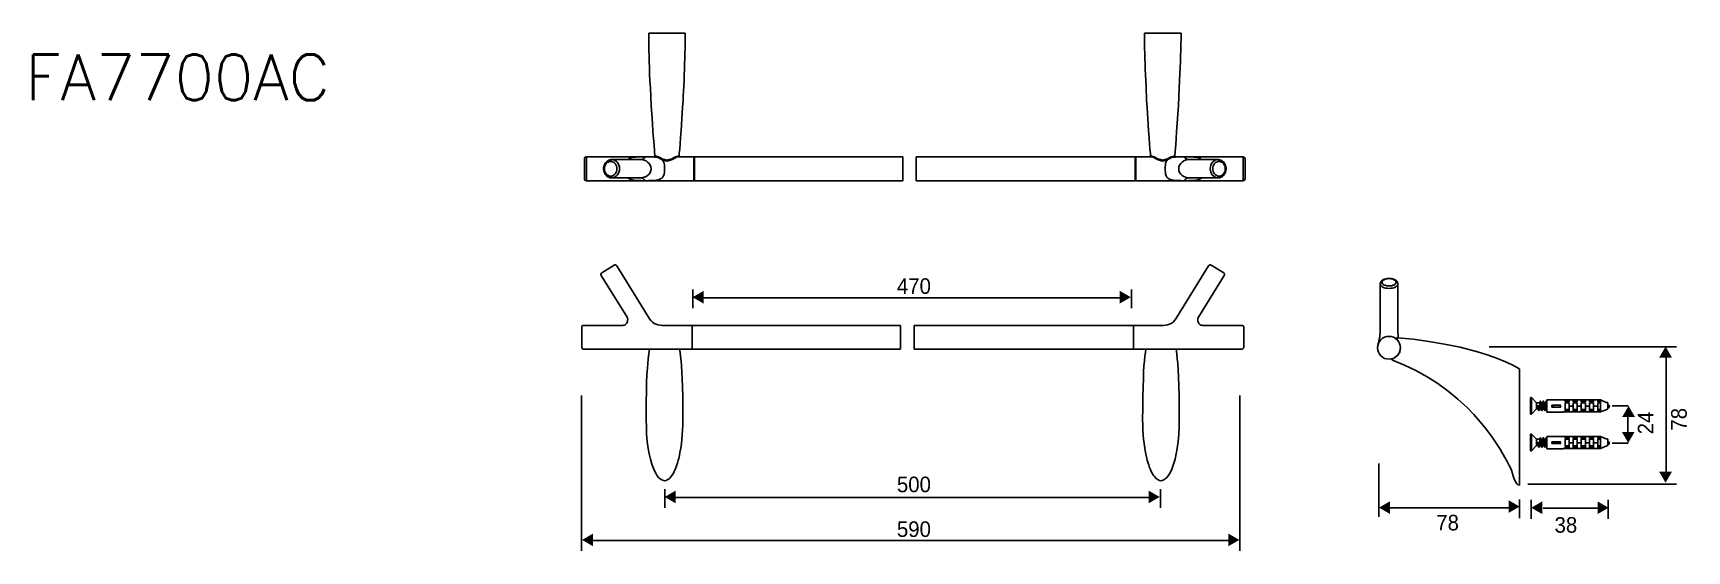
# Model space of a CAD drawing. Extents: x -1956 to -1415, y -1436 to -1266.
import ezdxf

# ---------------------------------------------------------------- set-up
doc = ezdxf.new("R2010")
doc.units = 0
doc.header["$LTSCALE"] = 23.1
doc.header["$MEASUREMENT"] = 0
doc.layers.get('0').update_dxf_attribs({"linetype": 'CONTINUOUS'})
doc.layers.add('_______1', color=160, linetype='CONTINUOUS')
doc.styles.get("Standard").update_dxf_attribs({"font": 'txt.shx', "bigfont": 'whgtxt.shx'})
doc.styles.add('STD', font='txt')

msp = doc.modelspace()

# ---------------------------------------------------------------- texts
at = {"insert": (-1958.43, -1273.44), "char_height": 15, "width": 142.3813, "attachment_point": 1}
msp.add_mtext('FA7700AC', dxfattribs=at)
at = {"layer": '_______1', "color": 2, "char_height": 5.0937, "attachment_point": 1, "style": 'STD'}
for s, insert in [('\\fGulim|b0|i0|c129;470', (-1673.46, -1346.61)), ('\\fGulim|b0|i0|c129;500', (-1673.46, -1411.42)), ('\\fGulim|b0|i0|c129;590', (-1673.46, -1426.03)), ('\\fGulim|b0|i0|c129;78', (-1497.13, -1423.9)), ('\\fGulim|b0|i0|c129;38', (-1458.46, -1424.64))]:
    msp.add_mtext(s, dxfattribs=dict(at, insert=insert))
at = {"layer": '_______1', "color": 2, "char_height": 5.0937, "attachment_point": 1, "rotation": 90, "style": 'STD'}
for s, insert in [('\\fGulim|b0|i0|c129;78', (-1420.35, -1396.38)), ('\\fGulim|b0|i0|c129;24', (-1431.25, -1397.58))]:
    msp.add_mtext(s, dxfattribs=dict(at, insert=insert))

# ---------------------------------------------------------------- blocks, each defined once
blk = doc.blocks.new('AI9-BLK23')
at = {"layer": '_______1', "color": 7}
for p, q in [((-3.342001, 0.690656), (-3.275855, 0.690656)), ((-3.342001, 0.690656), (-3.342001, -0.698062)), ((-3.275855, 0.690656), (-2.845907, 0.260708)), ((-3.275855, 0.690656), (-3.275855, -0.698062)), ((-2.581324, 0.260708), (-2.845907, 0.260708)), ((-2.845907, -0.268115), (-2.845907, 0.260708)), ((-2.515867, 0.392999), (-2.581324, 0.260708)), ((-2.581324, 0.260708), (-2.581324, 0.260708)), ((-2.515867, 0.392999), (-2.515867, 0.359926)), ((-2.449721, 0.227635), (-2.515867, 0.359926)), ((-2.350503, 0.260708), (-2.482794, 0.260708)), ((-2.416648, -0.003876), (-2.449721, 0.227635)), ((-2.284357, 0.392999), (-2.350503, 0.260708)), ((-2.350503, 0.260708), (-2.350503, 0.260708)), ((-2.218211, 0.227635), (-2.251284, 0.359926)), ((-2.085919, 0.260708), (-2.218211, 0.260708)), ((-2.152065, -0.003876), (-2.218211, 0.227635)), ((-2.019773, 0.392999), (-2.085919, 0.260708)), ((-2.085919, 0.260708), (-2.085919, 0.260708)), ((-1.9867, 0.492218), (-0.598671, 0.492218)), ((-1.9867, 0.492218), (-1.9867, -0.532698)), ((-1.9867, 0.326853), (-1.9867, 0.359926)), ((-1.9867, 0.359926), (-1.9867, 0.326853)), ((-0.797109, 0.06227), (-1.557097, 0.06227)), ((-1.557097, -0.10275), (-1.557097, 0.06227)), ((-1.457878, -0.10275), (-1.457878, 0.06227)), ((-0.598671, 0.492218), (-0.598671, 0.492218)), ((-0.598671, 0.492218), (-0.433307, 0.492218)), ((-0.433307, 0.492218), (2.541189, 0.492218)), ((-0.433307, 0.492218), (-0.433307, 0.326853)), ((-0.102922, 0.459145), (-0.433307, 0.459145)), ((-0.102922, 0.426072), (-0.433307, 0.426072)), ((-0.433307, 0.326853), (-0.102922, 0.326853)), ((-0.433307, 0.260708), (-0.102922, 0.260708)), ((-0.433307, 0.260708), (-0.433307, -0.301187)), ((-0.102922, 0.326853), (-0.102922, 0.492218)), ((-0.102922, 0.260708), (-0.102922, -0.499625)), ((0.227807, 0.492218), (0.227807, 0.326853)), ((0.59092, 0.459145), (0.227807, 0.459145)), ((0.59092, 0.426072), (0.227807, 0.426072)), ((0.227807, 0.326853), (0.59092, 0.326853)), ((0.227807, 0.260708), (0.59092, 0.260708)), ((0.227807, 0.260708), (0.227807, -0.499625)), ((0.59092, 0.326853), (0.59092, 0.492218)), ((0.59092, 0.260708), (0.59092, -0.499625)), ((0.921649, 0.492218), (0.921649, 0.326853)), ((1.285107, 0.459145), (0.921649, 0.459145)), ((1.285107, 0.426072), (0.921649, 0.426072)), ((0.921649, 0.326853), (1.285107, 0.326853)), ((0.921649, 0.260708), (1.285107, 0.260708)), ((0.921649, 0.260708), (0.921649, -0.499625)), ((1.285107, 0.326853), (1.285107, 0.492218)), ((1.285107, 0.260708), (1.285107, -0.499625)), ((1.615836, 0.492218), (1.615836, 0.326853)), ((1.946565, 0.459145), (1.615836, 0.459145)), ((1.946565, 0.426072), (1.615836, 0.426072)), ((1.615836, 0.326853), (1.946565, 0.326853)), ((1.615836, 0.260708), (1.946565, 0.260708)), ((1.615836, 0.260708), (1.615836, -0.499625)), ((1.946565, 0.326853), (1.946565, 0.492218)), ((1.946565, 0.260708), (1.946565, -0.499625)), ((2.309678, 0.459145), (2.541189, 0.459145)), ((2.541189, 0.459145), (2.309678, 0.459145)), ((2.309678, 0.459145), (2.309678, 0.326853)), ((2.541189, 0.426072), (2.309678, 0.426072)), ((2.309678, 0.326853), (2.541189, 0.326853)), ((2.309678, 0.260708), (2.541189, 0.260708)), ((2.309678, 0.260708), (2.309678, -0.499625)), ((2.541189, 0.492218), (2.541189, -0.499625)), ((2.541189, 0.492218), (3.070011, 0.260708)), ((3.070011, 0.293781), (3.169229, 0.260708)), ((3.070011, 0.293781), (3.070011, 0.260708)), ((3.169229, 0.260708), (3.169229, -0.268115)), ((3.202302, 0.06227), (3.169229, 0.161489)), ((3.334594, -0.003876), (3.202302, 0.06227)), ((3.235375, 0.029197), (3.202302, 0.06227)), ((3.235375, 0.029197), (3.235375, -0.003876)), ((-3.342001, -0.698062), (-3.275855, -0.698062)), ((-3.275855, -0.698062), (-2.845907, -0.268115)), ((-2.713616, -0.268115), (-2.845907, -0.268115)), ((-2.680543, -0.003876), (-2.779761, -0.003876)), ((-2.746689, -0.268115), (-2.713616, -0.268115)), ((-2.713616, -0.268115), (-2.64747, -0.400406)), ((-2.64747, -0.367333), (-2.614397, -0.268115)), ((-2.64747, -0.400406), (-2.64747, -0.367333)), ((-2.482794, -0.268115), (-2.614397, -0.268115)), ((-2.614397, -0.268115), (-2.614397, -0.268115)), ((-2.482794, -0.268115), (-2.482794, -0.268115)), ((-2.482794, -0.268115), (-2.416648, -0.400406)), ((-2.383575, -0.367333), (-2.350503, -0.268115)), ((-2.218211, -0.268115), (-2.350503, -0.268115)), ((-2.350503, -0.268115), (-2.350503, -0.268115)), ((-2.218211, -0.268115), (-2.218211, -0.268115)), ((-2.218211, -0.268115), (-2.152065, -0.400406)), ((-2.118992, -0.367333), (-2.085919, -0.268115)), ((-1.9867, -0.268115), (-2.085919, -0.268115)), ((-2.085919, -0.268115), (-2.085919, -0.268115)), ((-2.019773, -0.003876), (-1.9867, -0.168896)), ((-1.9867, -0.532698), (-0.598671, -0.532698)), ((-0.797109, -0.10275), (-1.557097, -0.10275)), ((-0.598671, -0.499625), (-0.433307, -0.499625)), ((-0.598671, -0.499625), (-0.598671, -0.532698)), ((-0.433307, -0.301187), (-0.102922, -0.301187)), ((-0.433307, -0.33426), (-0.102922, -0.33426)), ((-0.433307, -0.33426), (-0.433307, -0.499625)), ((-0.102922, -0.433479), (-0.433307, -0.433479)), ((-0.102922, -0.499625), (-0.433307, -0.499625)), ((-0.433307, -0.499625), (-0.102922, -0.499625)), ((-0.102922, -0.036604), (0.227807, -0.036604)), ((-0.102922, -0.499625), (0.227807, -0.499625)), ((-0.102922, -0.499625), (0.227807, -0.499625)), ((0.227807, -0.301187), (0.59092, -0.301187)), ((0.227807, -0.33426), (0.59092, -0.33426)), ((0.59092, -0.433479), (0.227807, -0.433479)), ((0.59092, -0.499625), (0.227807, -0.499625)), ((0.227807, -0.499625), (0.59092, -0.499625)), ((0.59092, -0.036604), (0.921649, -0.036604)), ((0.59092, -0.499625), (0.921649, -0.499625)), ((0.59092, -0.499625), (0.921649, -0.499625)), ((0.921649, -0.301187), (1.285107, -0.301187)), ((0.921649, -0.33426), (1.285107, -0.33426)), ((1.285107, -0.433479), (0.921649, -0.433479)), ((1.285107, -0.499625), (0.921649, -0.499625)), ((0.921649, -0.499625), (1.285107, -0.499625)), ((1.285107, -0.036604), (1.615836, -0.036604)), ((1.285107, -0.499625), (1.615836, -0.499625)), ((1.285107, -0.499625), (1.615836, -0.499625)), ((1.615836, -0.301187), (1.946565, -0.301187)), ((1.615836, -0.33426), (1.946565, -0.33426)), ((1.946565, -0.433479), (1.615836, -0.433479)), ((1.946565, -0.499625), (1.615836, -0.499625)), ((1.615836, -0.499625), (1.946565, -0.499625)), ((1.946565, -0.036604), (2.309678, -0.036604)), ((1.946565, -0.499625), (2.309678, -0.499625)), ((1.946565, -0.499625), (2.309678, -0.499625)), ((2.309678, -0.301187), (2.541189, -0.301187)), ((2.309678, -0.33426), (2.541189, -0.33426)), ((2.541189, -0.433479), (2.309678, -0.433479)), ((2.541189, -0.499625), (2.309678, -0.499625)), ((2.309678, -0.499625), (2.541189, -0.499625)), ((3.070011, -0.301187), (2.541189, -0.499625)), ((3.070011, -0.301187), (3.169229, -0.268115)), ((3.070011, -0.301187), (3.070011, -0.301187)), ((3.169229, -0.003876), (3.169229, -0.036604)), ((3.169229, -0.036604), (3.202302, -0.069677)), ((3.169229, -0.10275), (3.202302, -0.069677)), ((3.202302, -0.069677), (3.235375, -0.135823)), ((3.235375, -0.003876), (3.235375, -0.003876)), ((3.235375, -0.135823), (3.268448, -0.135823)), ((3.301521, -0.036604), (3.268448, -0.135823)), ((3.301521, -0.036604), (3.334594, -0.003876)), ((3.301521, -0.036604), (3.301521, -0.036604))]:
    blk.add_line(p, q, dxfattribs=at)
for points in [[(-2.713616, -0.003876), (-2.680543, -0.201969), (-2.680543, -0.301187), (-2.680543, -0.367333), (-2.64747, -0.367333), (-2.64747, -0.400406), (-2.64747, -0.367333), (-2.614397, -0.367333), (-2.614397, -0.301187), (-2.614397, -0.201969), (-2.581324, -0.003876), (-2.54894, 0.194562), (-2.54894, 0.293781), (-2.54894, 0.326853), (-2.54894, 0.359926), (-2.515867, 0.392999), (-2.515867, 0.359926), (-2.515867, 0.326853), (-2.482794, 0.293781), (-2.482794, 0.194562), (-2.449721, -0.003876), (-2.449721, -0.201969), (-2.416648, -0.301187), (-2.416648, -0.367333), (-2.383575, -0.400406), (-2.383575, -0.367333), (-2.350503, -0.301187), (-2.350503, -0.201969), (-2.31743, -0.003876), (-2.31743, 0.194562), (-2.284357, 0.293781), (-2.284357, 0.326853), (-2.284357, 0.359926), (-2.284357, 0.392999), (-2.251284, 0.392999), (-2.251284, 0.359926), (-2.251284, 0.326853), (-2.251284, 0.293781), (-2.218211, 0.194562), (-2.185138, -0.003876), (-2.185138, -0.201969), (-2.152065, -0.301187), (-2.152065, -0.367333), (-2.118992, -0.400406), (-2.118992, -0.367333), (-2.118992, -0.301187), (-2.085919, -0.201969), (-2.085919, -0.003876), (-2.052846, 0.194562), (-2.052846, 0.293781), (-2.019773, 0.326853), (-2.019773, 0.359926), (-2.019773, 0.392999), (-1.9867, 0.359926), (-1.9867, 0.326853), (-1.9867, 0.293781)], [(-2.581324, 0.260708), (-2.581324, 0.227635), (-2.54894, 0.194562), (-2.54894, 0.128416), (-2.515867, -0.003876)], [(-2.350503, 0.260708), (-2.31743, 0.227635), (-2.31743, 0.194562), (-2.284357, 0.128416), (-2.284357, -0.003876)], [(-2.284357, 0.392999), (-2.251284, 0.392999), (-2.251284, 0.359926)], [(-2.251284, 0.359926), (-2.218211, 0.161489), (-2.185138, -0.003876), (-2.185138, -0.201969), (-2.152065, -0.301187), (-2.152065, -0.400406)], [(-2.085919, 0.260708), (-2.052846, 0.227635), (-2.052846, 0.194562), (-2.019773, 0.128416), (-2.019773, -0.003876)], [(-0.797109, 0.06227), (-0.830182, 0.029197), (-0.830182, -0.003876)], [(3.169229, 0.161489), (3.202302, 0.029197), (3.202302, -0.069677), (3.235375, -0.135823)], [(-2.779761, -0.003876), (-2.779761, -0.135823), (-2.746689, -0.268115)], [(-2.713616, -0.003876), (-2.680543, -0.201969), (-2.680543, -0.301187), (-2.64747, -0.400406)], [(-2.614397, -0.268115), (-2.614397, -0.235042), (-2.64747, -0.201969), (-2.64747, -0.135823), (-2.680543, -0.003876)], [(-2.515867, -0.003876), (-2.515867, -0.135823), (-2.482794, -0.268115)], [(-2.350503, -0.268115), (-2.383575, -0.235042), (-2.383575, -0.201969), (-2.383575, -0.135823), (-2.416648, -0.003876)], [(-2.284357, -0.003876), (-2.251284, -0.135823), (-2.218211, -0.268115)], [(-2.085919, -0.268115), (-2.118992, -0.268115), (-2.118992, -0.235042), (-2.118992, -0.201969), (-2.152065, -0.135823), (-2.152065, -0.003876)], [(-2.152065, -0.400406), (-2.118992, -0.400406), (-2.118992, -0.367333)], [(-0.830182, -0.003876), (-0.830182, -0.036604), (-0.797109, -0.10275)], [(3.301521, -0.036604), (3.268448, -0.036604), (3.235375, -0.003876)]]:
    blk.add_lwpolyline(points, dxfattribs=at)
blk = doc.blocks.new('AI9-BLK24')
at = {"layer": '_______1', "color": 7}
for p, q in [((-3.342001, 0.690656), (-3.275855, 0.690656)), ((-3.342001, 0.690656), (-3.342001, -0.698062)), ((-3.275855, 0.690656), (-2.845907, 0.260708)), ((-3.275855, 0.690656), (-3.275855, -0.698062)), ((-2.581324, 0.260708), (-2.845907, 0.260708)), ((-2.845907, -0.268115), (-2.845907, 0.260708)), ((-2.515867, 0.392999), (-2.581324, 0.260708)), ((-2.581324, 0.260708), (-2.581324, 0.260708)), ((-2.515867, 0.392999), (-2.515867, 0.359926)), ((-2.449721, 0.227635), (-2.515867, 0.359926)), ((-2.350503, 0.260708), (-2.482794, 0.260708)), ((-2.416648, -0.003876), (-2.449721, 0.227635)), ((-2.284357, 0.392999), (-2.350503, 0.260708)), ((-2.350503, 0.260708), (-2.350503, 0.260708)), ((-2.218211, 0.227635), (-2.251284, 0.359926)), ((-2.085919, 0.260708), (-2.218211, 0.260708)), ((-2.152065, -0.003876), (-2.218211, 0.227635)), ((-2.019773, 0.392999), (-2.085919, 0.260708)), ((-2.085919, 0.260708), (-2.085919, 0.260708)), ((-1.9867, 0.492218), (-0.598671, 0.492218)), ((-1.9867, 0.492218), (-1.9867, -0.532698)), ((-1.9867, 0.326853), (-1.9867, 0.359926)), ((-1.9867, 0.359926), (-1.9867, 0.326853)), ((-0.797109, 0.06227), (-1.557097, 0.06227)), ((-1.557097, -0.10275), (-1.557097, 0.06227)), ((-1.457878, -0.10275), (-1.457878, 0.06227)), ((-0.598671, 0.492218), (-0.598671, 0.492218)), ((-0.598671, 0.492218), (-0.433307, 0.492218)), ((-0.433307, 0.492218), (2.541189, 0.492218)), ((-0.433307, 0.492218), (-0.433307, 0.326853)), ((-0.102922, 0.459145), (-0.433307, 0.459145)), ((-0.102922, 0.426072), (-0.433307, 0.426072)), ((-0.433307, 0.326853), (-0.102922, 0.326853)), ((-0.433307, 0.260708), (-0.102922, 0.260708)), ((-0.433307, 0.260708), (-0.433307, -0.301187)), ((-0.102922, 0.326853), (-0.102922, 0.492218)), ((-0.102922, 0.260708), (-0.102922, -0.499625)), ((0.227807, 0.492218), (0.227807, 0.326853)), ((0.59092, 0.459145), (0.227807, 0.459145)), ((0.59092, 0.426072), (0.227807, 0.426072)), ((0.227807, 0.326853), (0.59092, 0.326853)), ((0.227807, 0.260708), (0.59092, 0.260708)), ((0.227807, 0.260708), (0.227807, -0.499625)), ((0.59092, 0.326853), (0.59092, 0.492218)), ((0.59092, 0.260708), (0.59092, -0.499625)), ((0.921649, 0.492218), (0.921649, 0.326853)), ((1.285107, 0.459145), (0.921649, 0.459145)), ((1.285107, 0.426072), (0.921649, 0.426072)), ((0.921649, 0.326853), (1.285107, 0.326853)), ((0.921649, 0.260708), (1.285107, 0.260708)), ((0.921649, 0.260708), (0.921649, -0.499625)), ((1.285107, 0.326853), (1.285107, 0.492218)), ((1.285107, 0.260708), (1.285107, -0.499625)), ((1.615836, 0.492218), (1.615836, 0.326853)), ((1.946565, 0.459145), (1.615836, 0.459145)), ((1.946565, 0.426072), (1.615836, 0.426072)), ((1.615836, 0.326853), (1.946565, 0.326853)), ((1.615836, 0.260708), (1.946565, 0.260708)), ((1.615836, 0.260708), (1.615836, -0.499625)), ((1.946565, 0.326853), (1.946565, 0.492218)), ((1.946565, 0.260708), (1.946565, -0.499625)), ((2.309678, 0.459145), (2.541189, 0.459145)), ((2.541189, 0.459145), (2.309678, 0.459145)), ((2.309678, 0.459145), (2.309678, 0.326853)), ((2.541189, 0.426072), (2.309678, 0.426072)), ((2.309678, 0.326853), (2.541189, 0.326853)), ((2.309678, 0.260708), (2.541189, 0.260708)), ((2.309678, 0.260708), (2.309678, -0.499625)), ((2.541189, 0.492218), (2.541189, -0.499625)), ((2.541189, 0.492218), (3.070011, 0.260708)), ((3.070011, 0.293781), (3.169229, 0.260708)), ((3.070011, 0.293781), (3.070011, 0.260708)), ((3.169229, 0.260708), (3.169229, -0.268115)), ((3.202302, 0.06227), (3.169229, 0.161489)), ((3.334594, -0.003876), (3.202302, 0.06227)), ((3.235375, 0.029197), (3.202302, 0.06227)), ((3.235375, 0.029197), (3.235375, -0.003876)), ((-3.342001, -0.698062), (-3.275855, -0.698062)), ((-3.275855, -0.698062), (-2.845907, -0.268115)), ((-2.713616, -0.268115), (-2.845907, -0.268115)), ((-2.680543, -0.003876), (-2.779761, -0.003876)), ((-2.746689, -0.268115), (-2.713616, -0.268115)), ((-2.713616, -0.268115), (-2.64747, -0.400406)), ((-2.64747, -0.367333), (-2.614397, -0.268115)), ((-2.64747, -0.400406), (-2.64747, -0.367333)), ((-2.482794, -0.268115), (-2.614397, -0.268115)), ((-2.614397, -0.268115), (-2.614397, -0.268115)), ((-2.482794, -0.268115), (-2.482794, -0.268115)), ((-2.482794, -0.268115), (-2.416648, -0.400406)), ((-2.383575, -0.367333), (-2.350503, -0.268115)), ((-2.218211, -0.268115), (-2.350503, -0.268115)), ((-2.350503, -0.268115), (-2.350503, -0.268115)), ((-2.218211, -0.268115), (-2.218211, -0.268115)), ((-2.218211, -0.268115), (-2.152065, -0.400406)), ((-2.118992, -0.367333), (-2.085919, -0.268115)), ((-1.9867, -0.268115), (-2.085919, -0.268115)), ((-2.085919, -0.268115), (-2.085919, -0.268115)), ((-2.019773, -0.003876), (-1.9867, -0.168896)), ((-1.9867, -0.532698), (-0.598671, -0.532698)), ((-0.797109, -0.10275), (-1.557097, -0.10275)), ((-0.598671, -0.499625), (-0.433307, -0.499625)), ((-0.598671, -0.499625), (-0.598671, -0.532698)), ((-0.433307, -0.301187), (-0.102922, -0.301187)), ((-0.433307, -0.33426), (-0.102922, -0.33426)), ((-0.433307, -0.33426), (-0.433307, -0.499625)), ((-0.102922, -0.433479), (-0.433307, -0.433479)), ((-0.102922, -0.499625), (-0.433307, -0.499625)), ((-0.433307, -0.499625), (-0.102922, -0.499625)), ((-0.102922, -0.036604), (0.227807, -0.036604)), ((-0.102922, -0.499625), (0.227807, -0.499625)), ((-0.102922, -0.499625), (0.227807, -0.499625)), ((0.227807, -0.301187), (0.59092, -0.301187)), ((0.227807, -0.33426), (0.59092, -0.33426)), ((0.59092, -0.433479), (0.227807, -0.433479)), ((0.59092, -0.499625), (0.227807, -0.499625)), ((0.227807, -0.499625), (0.59092, -0.499625)), ((0.59092, -0.036604), (0.921649, -0.036604)), ((0.59092, -0.499625), (0.921649, -0.499625)), ((0.59092, -0.499625), (0.921649, -0.499625)), ((0.921649, -0.301187), (1.285107, -0.301187)), ((0.921649, -0.33426), (1.285107, -0.33426)), ((1.285107, -0.433479), (0.921649, -0.433479)), ((1.285107, -0.499625), (0.921649, -0.499625)), ((0.921649, -0.499625), (1.285107, -0.499625)), ((1.285107, -0.036604), (1.615836, -0.036604)), ((1.285107, -0.499625), (1.615836, -0.499625)), ((1.285107, -0.499625), (1.615836, -0.499625)), ((1.615836, -0.301187), (1.946565, -0.301187)), ((1.615836, -0.33426), (1.946565, -0.33426)), ((1.946565, -0.433479), (1.615836, -0.433479)), ((1.946565, -0.499625), (1.615836, -0.499625)), ((1.615836, -0.499625), (1.946565, -0.499625)), ((1.946565, -0.036604), (2.309678, -0.036604)), ((1.946565, -0.499625), (2.309678, -0.499625)), ((1.946565, -0.499625), (2.309678, -0.499625)), ((2.309678, -0.301187), (2.541189, -0.301187)), ((2.309678, -0.33426), (2.541189, -0.33426)), ((2.541189, -0.433479), (2.309678, -0.433479)), ((2.541189, -0.499625), (2.309678, -0.499625)), ((2.309678, -0.499625), (2.541189, -0.499625)), ((3.070011, -0.301187), (2.541189, -0.499625)), ((3.070011, -0.301187), (3.169229, -0.268115)), ((3.070011, -0.301187), (3.070011, -0.301187)), ((3.169229, -0.003876), (3.169229, -0.036604)), ((3.169229, -0.036604), (3.202302, -0.069677)), ((3.169229, -0.10275), (3.202302, -0.069677)), ((3.202302, -0.069677), (3.235375, -0.135823)), ((3.235375, -0.003876), (3.235375, -0.003876)), ((3.235375, -0.135823), (3.268448, -0.135823)), ((3.301521, -0.036604), (3.268448, -0.135823)), ((3.301521, -0.036604), (3.334594, -0.003876)), ((3.301521, -0.036604), (3.301521, -0.036604))]:
    blk.add_line(p, q, dxfattribs=at)
for points in [[(-2.713616, -0.003876), (-2.680543, -0.201969), (-2.680543, -0.301187), (-2.680543, -0.367333), (-2.64747, -0.367333), (-2.64747, -0.400406), (-2.64747, -0.367333), (-2.614397, -0.367333), (-2.614397, -0.301187), (-2.614397, -0.201969), (-2.581324, -0.003876), (-2.54894, 0.194562), (-2.54894, 0.293781), (-2.54894, 0.326853), (-2.54894, 0.359926), (-2.515867, 0.392999), (-2.515867, 0.359926), (-2.515867, 0.326853), (-2.482794, 0.293781), (-2.482794, 0.194562), (-2.449721, -0.003876), (-2.449721, -0.201969), (-2.416648, -0.301187), (-2.416648, -0.367333), (-2.383575, -0.400406), (-2.383575, -0.367333), (-2.350503, -0.301187), (-2.350503, -0.201969), (-2.31743, -0.003876), (-2.31743, 0.194562), (-2.284357, 0.293781), (-2.284357, 0.326853), (-2.284357, 0.359926), (-2.284357, 0.392999), (-2.251284, 0.392999), (-2.251284, 0.359926), (-2.251284, 0.326853), (-2.251284, 0.293781), (-2.218211, 0.194562), (-2.185138, -0.003876), (-2.185138, -0.201969), (-2.152065, -0.301187), (-2.152065, -0.367333), (-2.118992, -0.400406), (-2.118992, -0.367333), (-2.118992, -0.301187), (-2.085919, -0.201969), (-2.085919, -0.003876), (-2.052846, 0.194562), (-2.052846, 0.293781), (-2.019773, 0.326853), (-2.019773, 0.359926), (-2.019773, 0.392999), (-1.9867, 0.359926), (-1.9867, 0.326853), (-1.9867, 0.293781)], [(-2.581324, 0.260708), (-2.581324, 0.227635), (-2.54894, 0.194562), (-2.54894, 0.128416), (-2.515867, -0.003876)], [(-2.350503, 0.260708), (-2.31743, 0.227635), (-2.31743, 0.194562), (-2.284357, 0.128416), (-2.284357, -0.003876)], [(-2.284357, 0.392999), (-2.251284, 0.392999), (-2.251284, 0.359926)], [(-2.251284, 0.359926), (-2.218211, 0.161489), (-2.185138, -0.003876), (-2.185138, -0.201969), (-2.152065, -0.301187), (-2.152065, -0.400406)], [(-2.085919, 0.260708), (-2.052846, 0.227635), (-2.052846, 0.194562), (-2.019773, 0.128416), (-2.019773, -0.003876)], [(-0.797109, 0.06227), (-0.830182, 0.029197), (-0.830182, -0.003876)], [(3.169229, 0.161489), (3.202302, 0.029197), (3.202302, -0.069677), (3.235375, -0.135823)], [(-2.779761, -0.003876), (-2.779761, -0.135823), (-2.746689, -0.268115)], [(-2.713616, -0.003876), (-2.680543, -0.201969), (-2.680543, -0.301187), (-2.64747, -0.400406)], [(-2.614397, -0.268115), (-2.614397, -0.235042), (-2.64747, -0.201969), (-2.64747, -0.135823), (-2.680543, -0.003876)], [(-2.515867, -0.003876), (-2.515867, -0.135823), (-2.482794, -0.268115)], [(-2.350503, -0.268115), (-2.383575, -0.235042), (-2.383575, -0.201969), (-2.383575, -0.135823), (-2.416648, -0.003876)], [(-2.284357, -0.003876), (-2.251284, -0.135823), (-2.218211, -0.268115)], [(-2.085919, -0.268115), (-2.118992, -0.268115), (-2.118992, -0.235042), (-2.118992, -0.201969), (-2.152065, -0.135823), (-2.152065, -0.003876)], [(-2.152065, -0.400406), (-2.118992, -0.400406), (-2.118992, -0.367333)], [(-0.830182, -0.003876), (-0.830182, -0.036604), (-0.797109, -0.10275)], [(3.301521, -0.036604), (3.268448, -0.036604), (3.235375, -0.003876)]]:
    blk.add_lwpolyline(points, dxfattribs=at)

# ---------------------------------------------------------------- hatches: boundary and pattern name
at = {"layer": '_______1'}
for points in [[(-1736.66, -1352.79), (-1736.66, -1354.87), (-1738.46, -1353.83), (-1740.26, -1352.79), (-1738.46, -1351.75), (-1736.66, -1350.72)], [(-1600.6, -1352.79), (-1600.6, -1350.72), (-1598.8, -1351.75), (-1597, -1352.79), (-1598.8, -1353.83), (-1600.6, -1354.87)], [(-1422.16, -1372.5), (-1424.24, -1372.5), (-1423.2, -1370.71), (-1422.16, -1368.91), (-1421.13, -1370.71), (-1420.09, -1372.5)], [(-1434.26, -1391.9), (-1436.33, -1391.9), (-1435.3, -1390.1), (-1434.26, -1388.31), (-1433.22, -1390.1), (-1432.18, -1391.9)], [(-1434.37, -1396.82), (-1432.3, -1396.82), (-1433.33, -1398.62), (-1434.37, -1400.41), (-1435.41, -1398.62), (-1436.45, -1396.82)], [(-1422.16, -1409.84), (-1420.09, -1409.84), (-1421.13, -1411.64), (-1422.16, -1413.44), (-1423.2, -1411.64), (-1424.24, -1409.84)], [(-1745.79, -1418.06), (-1745.79, -1420.13), (-1747.59, -1419.09), (-1749.38, -1418.06), (-1747.59, -1417.02), (-1745.79, -1415.98)], [(-1591.16, -1418.06), (-1591.16, -1415.98), (-1589.36, -1417.02), (-1587.56, -1418.06), (-1589.36, -1419.09), (-1591.16, -1420.13)], [(-1512.26, -1421.55), (-1512.26, -1423.62), (-1514.06, -1422.58), (-1515.86, -1421.55), (-1514.06, -1420.51), (-1512.26, -1419.47)], [(-1473.48, -1421.2), (-1473.48, -1419.13), (-1471.68, -1420.17), (-1469.88, -1421.2), (-1471.68, -1422.24), (-1473.48, -1423.28)], [(-1462.48, -1421.58), (-1462.48, -1423.65), (-1464.28, -1422.62), (-1466.08, -1421.58), (-1464.28, -1420.54), (-1462.48, -1419.5)], [(-1444.4, -1421.58), (-1444.4, -1419.5), (-1442.6, -1420.54), (-1440.8, -1421.58), (-1442.6, -1422.62), (-1444.4, -1423.65)], [(-1772.78, -1432.09), (-1772.78, -1434.17), (-1774.57, -1433.13), (-1776.37, -1432.09), (-1774.57, -1431.05), (-1772.78, -1430.02)], [(-1565.11, -1432.09), (-1565.11, -1430.02), (-1563.31, -1431.05), (-1561.52, -1432.09), (-1563.31, -1433.13), (-1565.11, -1434.17)]]:
    msp.add_hatch(color=2, dxfattribs=at).paths.add_polyline_path(points)

# ---------------------------------------------------------------- linework, layer by layer
at = {"layer": '_______1', "color": 7}
for p, q in [((-1748.59, -1266.5), (-1754.6, -1266.5)), ((-1748.59, -1266.5), (-1742.64, -1266.5)), ((-1748.59, -1266.5), (-1748.59, -1266.5)), ((-1586.58, -1266.5), (-1592.53, -1266.5)), ((-1586.58, -1266.5), (-1580.57, -1266.5)), ((-1586.58, -1266.5), (-1586.58, -1266.5)), ((-1775.54, -1310.83), (-1775.54, -1307.55)), ((-1775.54, -1307.55), (-1775.54, -1307.55)), ((-1775.54, -1307.55), (-1775.54, -1307.55)), ((-1774.98, -1306.93), (-1752.14, -1306.93)), ((-1774.98, -1314.73), (-1774.98, -1306.93)), ((-1766.71, -1307.85), (-1767.02, -1307.85)), ((-1766.71, -1307.85), (-1757.32, -1307.85)), ((-1752.19, -1306.93), (-1752.19, -1306.93)), ((-1745.1, -1306.93), (-1739.82, -1306.93)), ((-1745.05, -1306.93), (-1745.05, -1306.93)), ((-1739.82, -1306.93), (-1739.82, -1314.73)), ((-1739.66, -1306.93), (-1739.66, -1314.73)), ((-1739.66, -1306.93), (-1671.57, -1306.93)), ((-1671.57, -1314.73), (-1671.57, -1306.93)), ((-1667.19, -1314.73), (-1667.19, -1306.93)), ((-1595.56, -1306.93), (-1667.19, -1306.93)), ((-1595.56, -1306.93), (-1595.56, -1314.73)), ((-1595.35, -1306.93), (-1595.35, -1314.73)), ((-1590.07, -1306.93), (-1595.35, -1306.93)), ((-1590.12, -1306.93), (-1590.17, -1306.93)), ((-1560.25, -1306.93), (-1583.04, -1306.93)), ((-1582.98, -1306.93), (-1582.98, -1306.93)), ((-1568.46, -1307.85), (-1577.85, -1307.85)), ((-1568.46, -1307.85), (-1568.2, -1307.85)), ((-1560.25, -1314.73), (-1560.25, -1306.93)), ((-1559.63, -1307.55), (-1559.63, -1307.55)), ((-1559.63, -1307.55), (-1559.63, -1307.55)), ((-1559.63, -1310.83), (-1559.63, -1307.55)), ((-1775.54, -1314.11), (-1775.54, -1310.83)), ((-1767.02, -1313.24), (-1767.02, -1313.24)), ((-1767.02, -1313.24), (-1767.02, -1313.24)), ((-1766.97, -1313.8), (-1766.71, -1313.8)), ((-1766.45, -1313.8), (-1766.76, -1313.8)), ((-1757.32, -1313.8), (-1766.71, -1313.8)), ((-1577.85, -1313.8), (-1568.46, -1313.8)), ((-1568.72, -1313.8), (-1568.41, -1313.8)), ((-1568.2, -1313.8), (-1568.46, -1313.8)), ((-1568.15, -1313.24), (-1568.15, -1313.24)), ((-1568.15, -1313.24), (-1568.15, -1313.24)), ((-1559.63, -1314.11), (-1559.63, -1310.83)), ((-1739.82, -1314.73), (-1774.98, -1314.73)), ((-1739.66, -1314.73), (-1671.57, -1314.73)), ((-1595.56, -1314.73), (-1667.19, -1314.73)), ((-1595.35, -1314.73), (-1560.25, -1314.73)), ((-1761.68, -1359.28), (-1770.1, -1345.68)), ((-1769.95, -1344.86), (-1765.84, -1342.29)), ((-1765.02, -1342.5), (-1754.65, -1359.28)), ((-1571.54, -1342.5), (-1581.91, -1359.28)), ((-1574.87, -1359.28), (-1566.46, -1345.68)), ((-1566.61, -1344.86), (-1570.72, -1342.29)), ((-1515.45, -1348.56), (-1515.45, -1348.35)), ((-1515.45, -1362.97), (-1515.45, -1348.4)), ((-1509.7, -1348.4), (-1509.75, -1348.25)), ((-1509.7, -1348.35), (-1509.7, -1348.56)), ((-1509.7, -1362.97), (-1509.7, -1348.4)), ((-1775.85, -1362), (-1763.07, -1362)), ((-1750.24, -1362), (-1740.59, -1362)), ((-1740.43, -1362), (-1740.43, -1369.8)), ((-1740.43, -1362), (-1672.23, -1362)), ((-1672.23, -1369.8), (-1672.23, -1362)), ((-1596.12, -1362), (-1667.85, -1362)), ((-1667.85, -1369.8), (-1667.85, -1362)), ((-1596.12, -1362), (-1596.12, -1369.8)), ((-1586.32, -1362), (-1595.97, -1362)), ((-1560.71, -1362), (-1573.49, -1362)), ((-1776.46, -1369.18), (-1776.46, -1362.56)), ((-1560.09, -1369.18), (-1560.09, -1362.56)), ((-1509.44, -1367.23), (-1510.06, -1366.51)), ((-1509.7, -1362.97), (-1509.54, -1366.05)), ((-1740.59, -1369.8), (-1775.85, -1369.8)), ((-1740.43, -1369.8), (-1672.23, -1369.8)), ((-1596.12, -1369.8), (-1667.85, -1369.8)), ((-1595.97, -1369.8), (-1560.71, -1369.8)), ((-1511.39, -1372.88), (-1511.19, -1372.77)), ((-1508.88, -1370), (-1508.83, -1369.28)), ((-1508.88, -1369.59), (-1508.83, -1369.34)), ((-1469.97, -1376.21), (-1469.97, -1379.96)), ((-1469.97, -1413.21), (-1469.97, -1379.96)), ((-1469.97, -1380.26), (-1469.97, -1400.43)), ((-1469.97, -1413.21), (-1469.97, -1414.23))]:
    msp.add_line(p, q, dxfattribs=at)
at = {"layer": '_______1', "color": 2}
for p, q in [((-1740.17, -1350.23), (-1740.17, -1356.39)), ((-1596.75, -1350.23), (-1596.75, -1356.39)), ((-1736.66, -1352.96), (-1598.8, -1352.96)), ((-1479.79, -1369), (-1418.57, -1369)), ((-1421.99, -1412.24), (-1421.99, -1372.5)), ((-1776.54, -1384.91), (-1776.54, -1435.69)), ((-1561.35, -1384.91), (-1561.35, -1435.69)), ((-1439.68, -1388.33), (-1434.43, -1388.33)), ((-1434.54, -1397.79), (-1434.54, -1389.86)), ((-1439.68, -1400.49), (-1434.43, -1400.49)), ((-1515.95, -1407.1), (-1515.95, -1424.59)), ((-1749.3, -1415.49), (-1749.3, -1421.65)), ((-1587.3, -1415.49), (-1587.3, -1421.65)), ((-1467.17, -1413.87), (-1418.56, -1413.87)), ((-1745.79, -1418.23), (-1589.93, -1418.23)), ((-1513.78, -1421.58), (-1472.41, -1421.58)), ((-1469.97, -1418.84), (-1469.97, -1425)), ((-1466.16, -1419.01), (-1466.16, -1425.17)), ((-1462.23, -1421.75), (-1442.69, -1421.75)), ((-1440.89, -1419.01), (-1440.89, -1425.17)), ((-1773.77, -1432.26), (-1563.31, -1432.26))]:
    msp.add_line(p, q, dxfattribs=at)
at = {"layer": '_______1', "color": 7}
for points in [[(-1754.6, -1266.5), (-1754.6, -1267.21), (-1754.6, -1268.04), (-1754.6, -1268.86), (-1754.6, -1269.63), (-1754.55, -1270.45), (-1754.55, -1272.14), (-1754.5, -1273.94), (-1754.45, -1275.73), (-1754.34, -1277.73), (-1754.29, -1279.84), (-1754.19, -1282.09), (-1754.03, -1284.51), (-1753.93, -1287.23), (-1753.78, -1290.1), (-1753.57, -1292.97), (-1753.37, -1295.95), (-1753.21, -1298.77), (-1753.01, -1300.98), (-1752.85, -1303.03), (-1752.7, -1305.08), (-1752.55, -1306.72)], [(-1744.64, -1306.72), (-1744.59, -1305.85), (-1744.44, -1304.31), (-1744.33, -1302.82), (-1744.18, -1300.57), (-1744.03, -1298.36), (-1743.77, -1294.51), (-1743.51, -1290.77), (-1743.46, -1289.59), (-1743.36, -1288.36), (-1743.31, -1286.97), (-1743.2, -1285.43), (-1743.15, -1283.79), (-1743.05, -1282.04), (-1743, -1280.14), (-1742.9, -1278.4), (-1742.85, -1276.65), (-1742.79, -1274.81), (-1742.74, -1273.01), (-1742.69, -1271.58), (-1742.69, -1270.19), (-1742.64, -1268.81), (-1742.64, -1267.52), (-1742.64, -1266.5)], [(-1590.53, -1306.72), (-1590.58, -1305.85), (-1590.74, -1304.31), (-1590.84, -1302.82), (-1590.99, -1300.57), (-1591.2, -1298.36), (-1591.45, -1294.51), (-1591.66, -1290.77), (-1591.76, -1289.59), (-1591.81, -1288.36), (-1591.86, -1286.97), (-1591.97, -1285.43), (-1592.02, -1283.79), (-1592.12, -1282.04), (-1592.22, -1280.14), (-1592.27, -1278.4), (-1592.33, -1276.65), (-1592.38, -1274.81), (-1592.43, -1273.01), (-1592.48, -1271.58), (-1592.53, -1270.19), (-1592.53, -1268.81), (-1592.53, -1267.52), (-1592.53, -1266.5)], [(-1580.57, -1266.5), (-1580.57, -1267.21), (-1580.57, -1268.04), (-1580.57, -1268.86), (-1580.62, -1269.63), (-1580.62, -1270.45), (-1580.67, -1272.14), (-1580.73, -1273.94), (-1580.78, -1275.73), (-1580.83, -1277.73), (-1580.93, -1279.84), (-1581.03, -1282.09), (-1581.14, -1284.51), (-1581.24, -1287.23), (-1581.44, -1290.1), (-1581.6, -1292.97), (-1581.8, -1295.95), (-1582.01, -1298.77), (-1582.16, -1300.98), (-1582.32, -1303.03), (-1582.47, -1305.08), (-1582.63, -1306.72)], [(-1774.98, -1306.93), (-1775.23, -1306.98), (-1775.44, -1307.13), (-1775.54, -1307.34), (-1775.54, -1307.55)], [(-1766.97, -1313.8), (-1767.33, -1313.75), (-1767.64, -1313.6), (-1767.94, -1313.5), (-1768.15, -1313.34), (-1768.41, -1313.14), (-1768.56, -1312.93), (-1768.77, -1312.73), (-1768.97, -1312.37), (-1769.18, -1311.96), (-1769.28, -1311.5), (-1769.33, -1310.98), (-1769.33, -1310.52), (-1769.28, -1310.06), (-1769.12, -1309.6), (-1768.92, -1309.19), (-1768.66, -1308.83), (-1768.25, -1308.42), (-1767.99, -1308.21), (-1767.69, -1308.06), (-1767.33, -1307.9), (-1767.02, -1307.85)], [(-1769.07, -1310.83), (-1769.02, -1310.37), (-1768.92, -1309.91), (-1768.71, -1309.49), (-1768.46, -1309.14), (-1768.15, -1308.83), (-1767.79, -1308.62), (-1767.43, -1308.47), (-1767.02, -1308.42)], [(-1766.71, -1307.85), (-1766.87, -1307.9), (-1766.97, -1308.06), (-1767.02, -1308.21), (-1767.02, -1308.42)], [(-1767.02, -1308.42), (-1766.61, -1308.47), (-1766.25, -1308.62), (-1765.89, -1308.83), (-1765.58, -1309.14), (-1765.33, -1309.49), (-1765.12, -1309.91), (-1765.02, -1310.37), (-1764.97, -1310.83)], [(-1766.71, -1313.8), (-1766.2, -1313.75), (-1765.74, -1313.6), (-1765.28, -1313.29), (-1764.92, -1312.93), (-1764.61, -1312.47), (-1764.35, -1311.96), (-1764.2, -1311.39), (-1764.15, -1310.83), (-1764.2, -1310.21), (-1764.35, -1309.7), (-1764.61, -1309.14), (-1764.92, -1308.72), (-1765.28, -1308.31), (-1765.74, -1308.06), (-1766.2, -1307.9), (-1766.71, -1307.85)], [(-1755.78, -1306.93), (-1757.01, -1306.93), (-1758.24, -1306.98), (-1758.86, -1307.03), (-1759.42, -1307.08), (-1759.94, -1307.13), (-1760.45, -1307.29), (-1760.91, -1307.49), (-1761.32, -1307.75), (-1761.43, -1307.85)], [(-1757.32, -1307.85), (-1757.22, -1307.85), (-1757.01, -1307.85), (-1756.7, -1307.75), (-1756.4, -1307.6), (-1756.14, -1307.44), (-1755.93, -1307.24), (-1755.83, -1307.03), (-1755.78, -1306.93)], [(-1753.83, -1310.83), (-1753.88, -1310.21), (-1754.14, -1309.6), (-1754.5, -1309.08), (-1754.96, -1308.62), (-1755.47, -1308.26), (-1756.09, -1308.01), (-1756.7, -1307.85), (-1757.32, -1307.85)], [(-1751.52, -1307.19), (-1751.62, -1307.13), (-1752.19, -1307.08), (-1752.75, -1307.03), (-1753.37, -1306.98), (-1754.55, -1306.93), (-1755.78, -1306.93)], [(-1752.55, -1306.72), (-1752.55, -1306.62), (-1752.44, -1306.62)], [(-1752.55, -1306.72), (-1752.55, -1306.88), (-1752.49, -1306.93)], [(-1752.44, -1306.62), (-1752.19, -1306.67), (-1751.83, -1306.83), (-1751.42, -1306.98), (-1750.95, -1307.19), (-1750.44, -1307.44), (-1749.93, -1307.65), (-1749.31, -1307.85), (-1748.95, -1307.95), (-1748.59, -1308.01)], [(-1752.19, -1306.93), (-1752.08, -1306.93), (-1751.98, -1306.98), (-1751.67, -1307.08), (-1751.37, -1307.29), (-1750.95, -1307.44), (-1750.54, -1307.65), (-1750.08, -1307.9), (-1749.47, -1308.16), (-1749.11, -1308.26), (-1748.59, -1308.31)], [(-1749.41, -1310.83), (-1749.41, -1310.21), (-1749.47, -1309.6), (-1749.57, -1309.03), (-1749.72, -1308.52), (-1749.98, -1308.11), (-1750.18, -1307.85)], [(-1748.59, -1308.01), (-1748.23, -1307.95), (-1747.93, -1307.85), (-1747.31, -1307.65), (-1746.8, -1307.44), (-1746.28, -1307.19), (-1745.82, -1306.98), (-1745.41, -1306.83), (-1745.05, -1306.67), (-1744.8, -1306.62)], [(-1748.59, -1308.31), (-1748.13, -1308.26), (-1747.57, -1308.06), (-1747.16, -1307.9), (-1746.69, -1307.65), (-1746.23, -1307.44), (-1745.87, -1307.29), (-1745.51, -1307.08), (-1745.26, -1306.98), (-1745.1, -1306.93), (-1745.05, -1306.93)], [(-1748.59, -1308.01), (-1748.59, -1308.06), (-1748.59, -1308.16), (-1748.59, -1308.21), (-1748.59, -1308.26), (-1748.59, -1308.31)], [(-1744.8, -1306.62), (-1744.69, -1306.62), (-1744.64, -1306.72)], [(-1744.74, -1306.93), (-1744.69, -1306.88), (-1744.64, -1306.72)], [(-1739.66, -1307.13), (-1739.71, -1306.98), (-1739.82, -1306.93)], [(-1595.35, -1306.93), (-1595.51, -1306.98), (-1595.56, -1307.13)], [(-1590.38, -1306.62), (-1590.48, -1306.62), (-1590.53, -1306.72)], [(-1590.48, -1306.93), (-1590.48, -1306.88), (-1590.53, -1306.72)], [(-1586.58, -1308.01), (-1586.94, -1307.95), (-1587.24, -1307.85), (-1587.86, -1307.65), (-1588.43, -1307.44), (-1588.94, -1307.19), (-1589.4, -1306.98), (-1589.81, -1306.83), (-1590.12, -1306.67), (-1590.38, -1306.62)], [(-1586.58, -1308.31), (-1587.04, -1308.26), (-1587.6, -1308.06), (-1588.07, -1307.9), (-1588.53, -1307.65), (-1588.94, -1307.44), (-1589.3, -1307.29), (-1589.66, -1307.08), (-1589.96, -1306.98), (-1590.07, -1306.93), (-1590.12, -1306.93)], [(-1582.73, -1306.62), (-1582.98, -1306.67), (-1583.34, -1306.83), (-1583.75, -1306.98), (-1584.22, -1307.19), (-1584.73, -1307.44), (-1585.29, -1307.65), (-1585.86, -1307.85), (-1586.22, -1307.95), (-1586.58, -1308.01)], [(-1582.98, -1306.93), (-1583.09, -1306.93), (-1583.19, -1306.98), (-1583.5, -1307.08), (-1583.86, -1307.29), (-1584.22, -1307.44), (-1584.63, -1307.65), (-1585.09, -1307.9), (-1585.7, -1308.16), (-1586.12, -1308.26), (-1586.58, -1308.31)], [(-1586.58, -1308.01), (-1586.58, -1308.06), (-1586.58, -1308.16), (-1586.58, -1308.21), (-1586.58, -1308.26), (-1586.58, -1308.31)], [(-1585.76, -1310.83), (-1585.76, -1310.21), (-1585.7, -1309.6), (-1585.6, -1309.03), (-1585.45, -1308.52), (-1585.24, -1308.11), (-1584.99, -1307.85)], [(-1583.65, -1307.19), (-1583.55, -1307.13), (-1582.98, -1307.08), (-1582.42, -1307.03), (-1581.86, -1306.98), (-1580.62, -1306.93), (-1579.39, -1306.93)], [(-1582.63, -1306.72), (-1582.63, -1306.62), (-1582.73, -1306.62)], [(-1582.63, -1306.72), (-1582.63, -1306.88), (-1582.68, -1306.93)], [(-1581.34, -1310.83), (-1581.29, -1310.21), (-1581.03, -1309.6), (-1580.67, -1309.08), (-1580.21, -1308.62), (-1579.7, -1308.26), (-1579.08, -1308.01), (-1578.47, -1307.85), (-1577.85, -1307.85)], [(-1577.85, -1307.85), (-1577.95, -1307.85), (-1578.16, -1307.85), (-1578.47, -1307.75), (-1578.78, -1307.6), (-1579.08, -1307.44), (-1579.29, -1307.24), (-1579.34, -1307.03), (-1579.39, -1306.93)], [(-1579.39, -1306.93), (-1578.16, -1306.93), (-1576.93, -1306.98), (-1576.36, -1307.03), (-1575.75, -1307.08), (-1575.23, -1307.13), (-1574.72, -1307.29), (-1574.26, -1307.49), (-1573.85, -1307.75), (-1573.8, -1307.85)], [(-1568.46, -1313.8), (-1568.97, -1313.75), (-1569.43, -1313.6), (-1569.9, -1313.29), (-1570.26, -1312.93), (-1570.56, -1312.47), (-1570.82, -1311.96), (-1570.97, -1311.39), (-1571.03, -1310.83), (-1570.97, -1310.21), (-1570.82, -1309.7), (-1570.56, -1309.14), (-1570.26, -1308.72), (-1569.9, -1308.31), (-1569.43, -1308.06), (-1568.97, -1307.9), (-1568.46, -1307.85)], [(-1568.15, -1308.42), (-1568.56, -1308.47), (-1568.92, -1308.62), (-1569.28, -1308.83), (-1569.59, -1309.14), (-1569.84, -1309.49), (-1570.05, -1309.91), (-1570.15, -1310.37), (-1570.2, -1310.83)], [(-1568.46, -1307.85), (-1568.36, -1307.9), (-1568.25, -1308.06), (-1568.15, -1308.21), (-1568.15, -1308.42)], [(-1568.2, -1313.8), (-1567.84, -1313.75), (-1567.53, -1313.6), (-1567.23, -1313.5), (-1567.02, -1313.34), (-1566.82, -1313.14), (-1566.61, -1312.93), (-1566.46, -1312.73), (-1566.2, -1312.37), (-1566.05, -1311.96), (-1565.89, -1311.5), (-1565.84, -1310.98), (-1565.84, -1310.52), (-1565.94, -1310.06), (-1566.05, -1309.6), (-1566.25, -1309.19), (-1566.51, -1308.83), (-1566.92, -1308.42), (-1567.18, -1308.21), (-1567.48, -1308.06), (-1567.84, -1307.9), (-1568.15, -1307.85)], [(-1566.1, -1310.83), (-1566.15, -1310.37), (-1566.25, -1309.91), (-1566.46, -1309.49), (-1566.71, -1309.14), (-1567.02, -1308.83), (-1567.38, -1308.62), (-1567.74, -1308.47), (-1568.15, -1308.42)], [(-1560.25, -1306.93), (-1559.99, -1306.98), (-1559.78, -1307.13), (-1559.68, -1307.34), (-1559.63, -1307.55)], [(-1767.02, -1313.24), (-1767.43, -1313.19), (-1767.79, -1313.03), (-1768.15, -1312.83), (-1768.46, -1312.52), (-1768.71, -1312.16), (-1768.92, -1311.75), (-1769.02, -1311.29), (-1769.07, -1310.83)], [(-1764.97, -1310.83), (-1765.02, -1311.29), (-1765.12, -1311.75), (-1765.33, -1312.16), (-1765.58, -1312.52), (-1765.89, -1312.83), (-1766.25, -1313.03), (-1766.61, -1313.19), (-1767.02, -1313.24)], [(-1766.71, -1313.8), (-1766.87, -1313.75), (-1766.97, -1313.6), (-1767.02, -1313.45), (-1767.02, -1313.24)], [(-1761.43, -1313.8), (-1761.32, -1313.91), (-1760.91, -1314.16), (-1760.45, -1314.37), (-1759.94, -1314.47), (-1759.42, -1314.58), (-1758.86, -1314.63), (-1758.24, -1314.68), (-1757.06, -1314.68), (-1755.78, -1314.73)], [(-1757.32, -1313.8), (-1756.7, -1313.75), (-1756.09, -1313.6), (-1755.47, -1313.39), (-1754.96, -1313.03), (-1754.5, -1312.57), (-1754.14, -1312.06), (-1753.88, -1311.44), (-1753.83, -1310.83)], [(-1757.01, -1313.8), (-1756.7, -1313.91), (-1756.4, -1314.01), (-1756.14, -1314.22), (-1755.93, -1314.42), (-1755.83, -1314.58), (-1755.78, -1314.73)], [(-1755.78, -1314.73), (-1754.55, -1314.68), (-1753.37, -1314.68), (-1752.75, -1314.63), (-1752.19, -1314.58), (-1751.62, -1314.47), (-1751.16, -1314.37), (-1750.7, -1314.16), (-1750.29, -1313.91), (-1749.98, -1313.55), (-1749.72, -1313.14), (-1749.57, -1312.63), (-1749.47, -1312.06), (-1749.41, -1311.44), (-1749.41, -1310.83)], [(-1579.39, -1314.73), (-1580.62, -1314.68), (-1581.8, -1314.68), (-1582.42, -1314.63), (-1582.98, -1314.58), (-1583.55, -1314.47), (-1584.06, -1314.37), (-1584.52, -1314.16), (-1584.88, -1313.91), (-1585.19, -1313.55), (-1585.45, -1313.14), (-1585.6, -1312.63), (-1585.7, -1312.06), (-1585.76, -1311.44), (-1585.76, -1310.83)], [(-1577.85, -1313.8), (-1578.47, -1313.75), (-1579.08, -1313.6), (-1579.7, -1313.39), (-1580.21, -1313.03), (-1580.67, -1312.57), (-1581.03, -1312.06), (-1581.29, -1311.44), (-1581.34, -1310.83)], [(-1578.16, -1313.8), (-1578.47, -1313.91), (-1578.78, -1314.01), (-1579.08, -1314.22), (-1579.24, -1314.42), (-1579.34, -1314.58), (-1579.39, -1314.73)], [(-1573.8, -1313.8), (-1573.85, -1313.91), (-1574.26, -1314.16), (-1574.72, -1314.37), (-1575.23, -1314.47), (-1575.75, -1314.58), (-1576.31, -1314.63), (-1576.93, -1314.68), (-1578.16, -1314.68), (-1579.39, -1314.73)], [(-1570.2, -1310.83), (-1570.15, -1311.29), (-1570.05, -1311.75), (-1569.84, -1312.16), (-1569.59, -1312.52), (-1569.28, -1312.83), (-1568.92, -1313.03), (-1568.56, -1313.19), (-1568.15, -1313.24)], [(-1568.46, -1313.8), (-1568.36, -1313.75), (-1568.25, -1313.6), (-1568.15, -1313.45), (-1568.15, -1313.24)], [(-1568.15, -1313.24), (-1567.74, -1313.19), (-1567.38, -1313.03), (-1567.02, -1312.83), (-1566.71, -1312.52), (-1566.46, -1312.16), (-1566.25, -1311.75), (-1566.15, -1311.29), (-1566.1, -1310.83)], [(-1774.98, -1314.73), (-1775.23, -1314.68), (-1775.44, -1314.52), (-1775.54, -1314.32), (-1775.54, -1314.11)], [(-1739.82, -1314.73), (-1739.71, -1314.68), (-1739.66, -1314.52)], [(-1595.56, -1314.52), (-1595.51, -1314.68), (-1595.35, -1314.73)], [(-1560.25, -1314.73), (-1559.99, -1314.68), (-1559.78, -1314.52), (-1559.68, -1314.32), (-1559.63, -1314.11)], [(-1770.1, -1345.68), (-1770.2, -1345.48), (-1770.2, -1345.27), (-1770.15, -1345.07), (-1770.05, -1344.91), (-1769.95, -1344.86)], [(-1765.84, -1342.29), (-1765.69, -1342.24), (-1765.48, -1342.24), (-1765.28, -1342.29), (-1765.12, -1342.4), (-1765.02, -1342.5)], [(-1570.72, -1342.29), (-1570.87, -1342.24), (-1571.08, -1342.24), (-1571.28, -1342.29), (-1571.44, -1342.4), (-1571.54, -1342.5)], [(-1566.46, -1345.68), (-1566.35, -1345.48), (-1566.35, -1345.27), (-1566.41, -1345.07), (-1566.51, -1344.91), (-1566.61, -1344.86)], [(-1515.45, -1348.35), (-1515.39, -1347.99), (-1515.24, -1347.73), (-1515.09, -1347.53), (-1514.98, -1347.37), (-1514.83, -1347.27), (-1514.68, -1347.17), (-1514.47, -1347.07), (-1514.11, -1346.86), (-1513.65, -1346.76), (-1513.19, -1346.66), (-1512.73, -1346.66), (-1512.26, -1346.66), (-1511.85, -1346.71), (-1511.44, -1346.76), (-1511.08, -1346.86), (-1510.83, -1346.96), (-1510.62, -1347.12), (-1510.37, -1347.27), (-1510.16, -1347.43), (-1509.95, -1347.68), (-1509.8, -1347.94), (-1509.7, -1348.25)], [(-1515.45, -1348.35), (-1515.39, -1348.2), (-1515.24, -1348.04), (-1515.09, -1347.94), (-1514.88, -1347.94)], [(-1515.45, -1348.4), (-1515.39, -1348.71), (-1515.24, -1349.02), (-1514.98, -1349.27), (-1514.62, -1349.48), (-1514.16, -1349.68), (-1513.7, -1349.84), (-1513.14, -1349.89), (-1512.57, -1349.94), (-1512.01, -1349.89), (-1511.49, -1349.84), (-1510.98, -1349.68), (-1510.57, -1349.48), (-1510.21, -1349.27), (-1509.9, -1349.02), (-1509.75, -1348.71), (-1509.7, -1348.4)], [(-1514.88, -1347.94), (-1514.83, -1347.68), (-1514.73, -1347.48), (-1514.52, -1347.27), (-1514.21, -1347.07), (-1513.85, -1346.91), (-1513.44, -1346.81), (-1513.03, -1346.76), (-1512.57, -1346.71)], [(-1512.57, -1349.12), (-1513.03, -1349.12), (-1513.44, -1349.07), (-1513.85, -1348.91), (-1514.21, -1348.81), (-1514.52, -1348.61), (-1514.73, -1348.4), (-1514.83, -1348.14), (-1514.88, -1347.94)], [(-1512.57, -1346.71), (-1512.11, -1346.76), (-1511.7, -1346.81), (-1511.29, -1346.91), (-1510.98, -1347.07), (-1510.67, -1347.27), (-1510.47, -1347.48), (-1510.31, -1347.68), (-1510.26, -1347.94)], [(-1510.26, -1347.94), (-1510.31, -1348.14), (-1510.47, -1348.4), (-1510.67, -1348.61), (-1510.98, -1348.81), (-1511.29, -1348.91), (-1511.7, -1349.07), (-1512.11, -1349.12), (-1512.57, -1349.12)], [(-1509.7, -1348.4), (-1509.75, -1348.2), (-1509.9, -1348.04), (-1510.11, -1347.94), (-1510.26, -1347.94)], [(-1776.46, -1362.56), (-1776.41, -1362.41), (-1776.31, -1362.2), (-1776.16, -1362.05), (-1776, -1362), (-1775.85, -1362)], [(-1763.07, -1362), (-1762.76, -1361.95), (-1762.45, -1361.9), (-1762.25, -1361.79), (-1762.04, -1361.59), (-1761.84, -1361.33), (-1761.68, -1361.07), (-1761.53, -1360.72), (-1761.48, -1360.41), (-1761.43, -1359.89), (-1761.53, -1359.64), (-1761.63, -1359.43), (-1761.68, -1359.28)], [(-1754.65, -1359.28), (-1754.29, -1359.84), (-1753.88, -1360.41), (-1753.37, -1360.92), (-1752.8, -1361.33), (-1752.19, -1361.64), (-1751.57, -1361.84), (-1750.9, -1361.95), (-1750.24, -1362)], [(-1740.43, -1362.15), (-1740.48, -1362.05), (-1740.59, -1362)], [(-1595.97, -1362), (-1596.07, -1362.05), (-1596.12, -1362.15)], [(-1581.91, -1359.28), (-1582.27, -1359.84), (-1582.73, -1360.41), (-1583.19, -1360.92), (-1583.75, -1361.33), (-1584.37, -1361.64), (-1584.99, -1361.84), (-1585.65, -1361.95), (-1586.32, -1362)], [(-1573.49, -1362), (-1573.8, -1361.95), (-1574.1, -1361.9), (-1574.31, -1361.79), (-1574.52, -1361.59), (-1574.72, -1361.33), (-1574.87, -1361.07), (-1575.03, -1360.72), (-1575.13, -1360.41), (-1575.13, -1359.89), (-1575.03, -1359.64), (-1574.93, -1359.43), (-1574.87, -1359.28)], [(-1560.09, -1362.56), (-1560.14, -1362.41), (-1560.25, -1362.2), (-1560.4, -1362.05), (-1560.61, -1362), (-1560.71, -1362)], [(-1508.83, -1369.34), (-1508.93, -1368.56), (-1509.13, -1367.9), (-1509.49, -1367.23), (-1509.95, -1366.67), (-1510.52, -1366.2), (-1511.14, -1365.85), (-1511.85, -1365.64), (-1512.57, -1365.59), (-1513.29, -1365.64), (-1514.01, -1365.85), (-1514.68, -1366.2), (-1515.24, -1366.67), (-1515.7, -1367.23), (-1516.06, -1367.9), (-1516.27, -1368.56), (-1516.32, -1369.34)], [(-1516.27, -1368.51), (-1516.11, -1367.9), (-1515.86, -1367.08), (-1515.75, -1366.62), (-1515.6, -1365.85), (-1515.55, -1365.08), (-1515.5, -1364.31), (-1515.45, -1363.59), (-1515.45, -1362.97)], [(-1509.85, -1366.05), (-1510.01, -1366.05), (-1510.11, -1366.15), (-1510.16, -1366.26), (-1510.16, -1366.41), (-1510.06, -1366.51)], [(-1509.85, -1366.05), (-1504.72, -1366.51), (-1499.59, -1367.23), (-1494.45, -1368.1), (-1489.37, -1369.13), (-1486.5, -1369.85), (-1483.62, -1370.62), (-1480.8, -1371.49), (-1478.03, -1372.47), (-1475.26, -1373.59), (-1472.59, -1374.83), (-1469.97, -1376.21)], [(-1508.83, -1369.28), (-1508.93, -1368.56), (-1509.13, -1367.9), (-1509.44, -1367.23)], [(-1775.85, -1369.8), (-1776.05, -1369.75), (-1776.21, -1369.64), (-1776.36, -1369.49), (-1776.41, -1369.34), (-1776.46, -1369.18)], [(-1754.34, -1369.8), (-1754.6, -1371.28), (-1754.75, -1372.88), (-1754.91, -1374.47), (-1755.01, -1375.95), (-1755.16, -1378.01), (-1755.27, -1380.73), (-1755.32, -1383.39), (-1755.42, -1387.19), (-1755.42, -1391.24), (-1755.42, -1392.89)], [(-1743.41, -1392.89), (-1743.46, -1388.99), (-1743.46, -1385.34), (-1743.56, -1382.01), (-1743.67, -1379.5), (-1743.77, -1377.24), (-1743.87, -1375.24), (-1744.03, -1373.65), (-1744.18, -1372.05), (-1744.33, -1370.82), (-1744.49, -1369.8)], [(-1740.59, -1369.8), (-1740.48, -1369.75), (-1740.43, -1369.59)], [(-1596.12, -1369.59), (-1596.07, -1369.75), (-1595.97, -1369.8)], [(-1593.15, -1392.89), (-1593.1, -1388.99), (-1593.1, -1385.34), (-1592.99, -1382.01), (-1592.89, -1379.5), (-1592.79, -1377.24), (-1592.69, -1375.24), (-1592.53, -1373.65), (-1592.38, -1372.05), (-1592.22, -1370.82), (-1592.07, -1369.8)], [(-1582.21, -1369.8), (-1581.96, -1371.28), (-1581.8, -1372.88), (-1581.65, -1374.47), (-1581.5, -1376.62), (-1581.39, -1378.72), (-1581.24, -1381.96), (-1581.19, -1384.83), (-1581.14, -1388.73), (-1581.14, -1392.89)], [(-1560.71, -1369.8), (-1560.5, -1369.75), (-1560.35, -1369.64), (-1560.19, -1369.49), (-1560.14, -1369.34), (-1560.09, -1369.18)], [(-1516.32, -1369.34), (-1516.27, -1370.05), (-1516.06, -1370.77), (-1515.7, -1371.39), (-1515.24, -1371.95), (-1514.68, -1372.41), (-1514.01, -1372.77), (-1513.29, -1372.98), (-1512.57, -1373.08), (-1511.85, -1372.98), (-1511.14, -1372.77), (-1510.52, -1372.41), (-1509.95, -1371.95), (-1509.54, -1371.49)], [(-1511.39, -1372.88), (-1511.49, -1372.93), (-1511.55, -1373.08), (-1511.55, -1373.18), (-1511.49, -1373.34), (-1511.39, -1373.39)], [(-1511.19, -1372.77), (-1510.88, -1372.67), (-1510.52, -1372.41), (-1510.11, -1372.11), (-1509.7, -1371.75)], [(-1509.7, -1371.7), (-1509.34, -1371.23), (-1509.18, -1370.93), (-1509.08, -1370.62), (-1508.88, -1370)], [(-1509.54, -1371.49), (-1509.49, -1371.39), (-1509.13, -1370.77), (-1508.93, -1370.05), (-1508.88, -1369.59)], [(-1511.39, -1373.39), (-1507.54, -1374.98), (-1503.8, -1376.78), (-1500.15, -1378.78), (-1496.66, -1381.03), (-1493.27, -1383.45), (-1490.09, -1386.06), (-1487.01, -1388.88), (-1484.8, -1391.14), (-1482.75, -1393.5), (-1480.75, -1395.97), (-1478.85, -1398.48), (-1477.1, -1401.1), (-1476.28, -1402.48), (-1474.74, -1405.15), (-1473.97, -1406.43), (-1473.26, -1407.77), (-1472.69, -1409), (-1472.18, -1410.44), (-1471.72, -1411.92), (-1471.46, -1412.64), (-1471.15, -1413.26), (-1470.84, -1413.77), (-1470.43, -1414.13), (-1469.97, -1414.23)], [(-1755.42, -1392.89), (-1755.37, -1395.25), (-1755.27, -1397.56), (-1755.06, -1399.92), (-1754.75, -1402.22), (-1754.45, -1403.97), (-1754.03, -1405.66), (-1753.57, -1407.36), (-1752.96, -1409), (-1752.6, -1409.77), (-1752.19, -1410.54), (-1751.78, -1411.15), (-1751.37, -1411.72), (-1750.8, -1412.18), (-1750.13, -1412.59), (-1749.77, -1412.69), (-1749.41, -1412.74)], [(-1749.41, -1412.74), (-1748.9, -1412.64), (-1748.54, -1412.49), (-1748.18, -1412.28), (-1747.82, -1412.03), (-1747.26, -1411.41), (-1747, -1411.05), (-1746.64, -1410.49), (-1746.23, -1409.72), (-1745.98, -1409.1), (-1745.62, -1408.23), (-1745.41, -1407.61), (-1745.21, -1407), (-1744.95, -1406.07), (-1744.8, -1405.46), (-1744.54, -1404.48), (-1744.38, -1403.51), (-1744.13, -1402.07), (-1743.92, -1400.63), (-1743.72, -1399.2), (-1743.61, -1397.76), (-1743.51, -1396.33), (-1743.46, -1394.38), (-1743.41, -1392.89)], [(-1587.14, -1412.74), (-1587.65, -1412.64), (-1588.01, -1412.49), (-1588.37, -1412.28), (-1588.73, -1412.03), (-1589.3, -1411.41), (-1589.56, -1411.05), (-1589.91, -1410.49), (-1590.32, -1409.72), (-1590.58, -1409.1), (-1590.94, -1408.23), (-1591.15, -1407.61), (-1591.35, -1407), (-1591.61, -1406.07), (-1591.76, -1405.46), (-1592.02, -1404.48), (-1592.22, -1403.51), (-1592.43, -1402.07), (-1592.63, -1400.63), (-1592.84, -1399.2), (-1592.94, -1397.76), (-1593.04, -1396.33), (-1593.1, -1394.38), (-1593.15, -1392.89)], [(-1581.14, -1392.89), (-1581.19, -1395.25), (-1581.29, -1397.56), (-1581.5, -1399.92), (-1581.86, -1402.22), (-1582.16, -1403.97), (-1582.52, -1405.66), (-1583.04, -1407.36), (-1583.6, -1409), (-1583.96, -1409.77), (-1584.37, -1410.54), (-1584.78, -1411.15), (-1585.19, -1411.72), (-1585.76, -1412.18), (-1586.42, -1412.59), (-1586.78, -1412.69), (-1587.14, -1412.74)]]:
    msp.add_lwpolyline(points, dxfattribs=at)

# ---------------------------------------------------------------- block references
at = {"layer": '_______1', "color": 7, "xscale": 3.881196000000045, "yscale": 3.881196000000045, "zscale": 3.881196}
for name, p in [('AI9-BLK24', (-1453.31, -1388.27)), ('AI9-BLK23', (-1453.31, -1400.24))]:
    msp.add_blockref(name, p, dxfattribs=at)

msp.set_redraw_order([(e.dxf.handle, doc.entitydb.next_handle()) for e in msp.query("TEXT MTEXT ATTDEF DIMENSION ARC_DIMENSION")])  # texts and dimensions are drawn at this point

doc.saveas('drawing.dxf')
